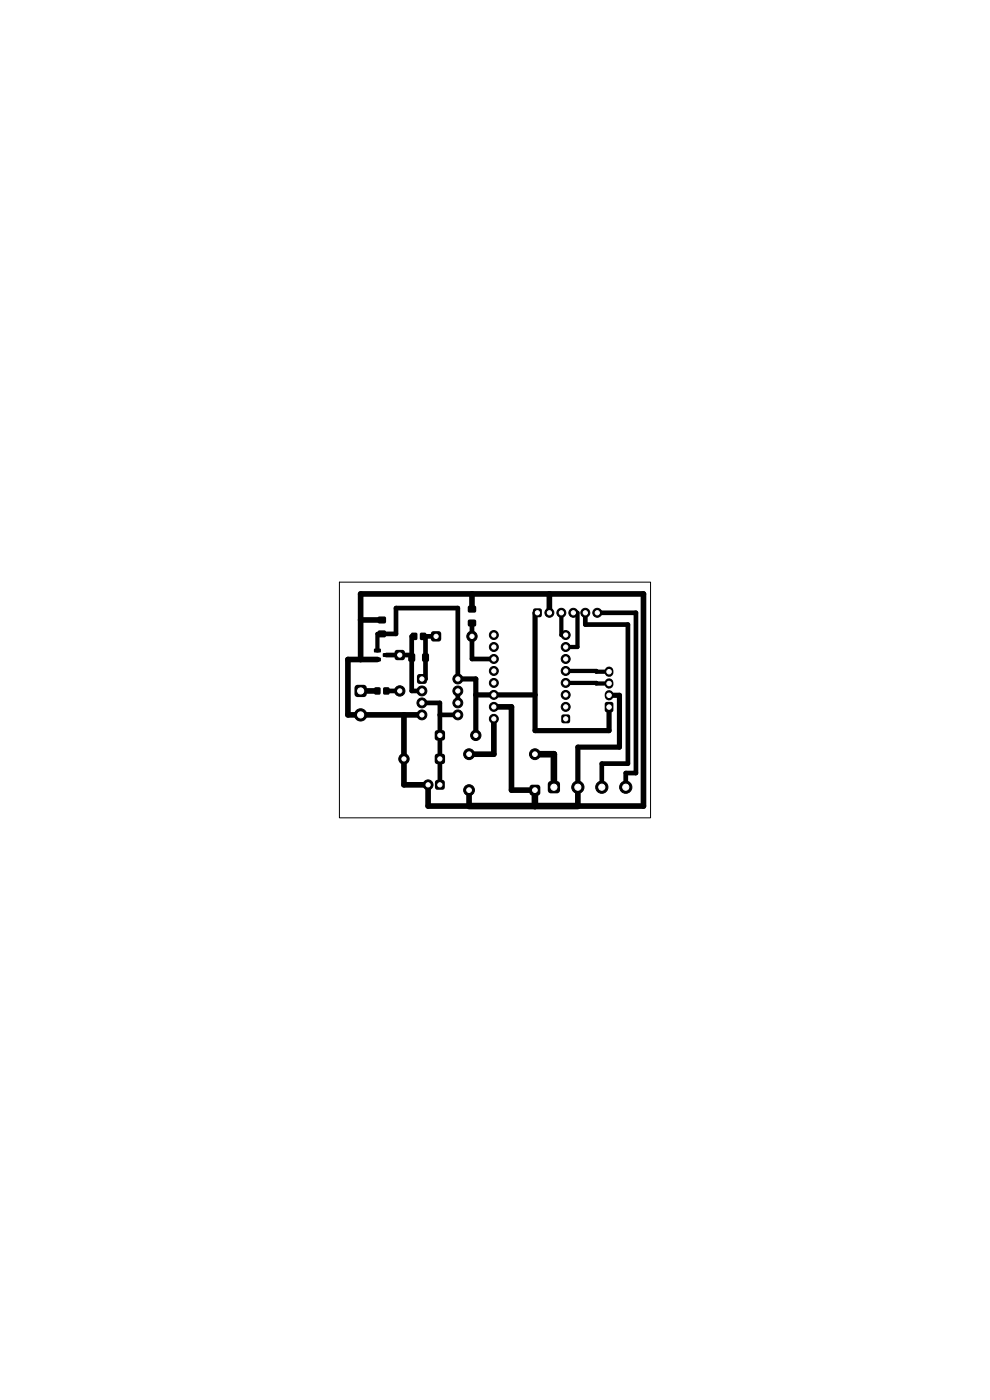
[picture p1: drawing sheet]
<svg xmlns="http://www.w3.org/2000/svg" width="210mm" height="297mm" viewBox="0 0 210 297" stroke-linecap="round" stroke-linejoin="round" font-family="sans-serif">
<g fill="#000">
<path d="M79.4 139.5h1.3l.1 .7-.2 .1h-1.2l-.1-.2zM79.4 137.6h1.3l.1 .7-.2 .1h-1.2l-.1-.2zM80.3 133.8h1.4l.2 .3-.1 1-.3 .1h-1.2l-.2-.3v-.9zM80.3 130.8h1.4l.2 .4-.1 .9-.3 .2-1.2-.1-.2-.3v-.9zM81.2 138.6h1.4l.1 .7-.2 .1h-1.2l-.1-.2zM83.9 138l.4-.1h1.1l.3 .1 .2 .4v1.1l-.2 .4-.3 .2h-1.1l-.4-.2-.2-.4v-1.1zM86.7 138.8l.3-.2h.8l.2 .2 .1 1.2-.2 .3-.9 .1-.3-.2zM87.3 134.3l.9-.1 .3 .1v1.2l-.1 .2-.9 .1-.3-.1-.1-1.1zM89.2 134.3l.9-.1 .3 .1v1.2l-.1 .2-.9 .1-.3-.1-.1-1.1zM89.6 138.8l.3-.2h.8l.2 .2 .1 1.2-.1 .3-1 .1-.3-.2zM91.6 134.1l.4-.2h1.1l.3 .2 .2 .4v1l-.2 .4-.3 .2h-1.1l-.4-.2-.2-.4v-1zM99.4 131.5h1.5l.1 .3v1l-.4 .1h-1.2l-.2-.3v-.9z"/>
<path d="M99.3 128.6l.3-.1h1.3l.1 .3v1l-.4 .2-1.2-.1-.2-.3zM113.2 129.2l.3-.2 1.3 .2 .1 .3-.1 1.3-.3 .1-1.3-.1-.1-.3zM75.5 145.4l1.6-.1 .6 .2 .1 1.7-.3 .5-1.7 .2-.5-.3-.1-1.7zM79.5 145.8h.9l.3 .1v1.1l-.1 .3-.9 .1-.3-.2v-1.1zM81.4 145.8h.9l.3 .1v1.1l-.1 .3-.9 .1-.3-.2-.1-1.1zM88.6 143.1l.4-.1h1l.4 .1 .1 .4v1.1l-.1 .3-.4 .2h-1l-.4-.2-.1-.3v-1.1zM92.4 155.1l.4-.2h1.1l.3 .2 .2 .4v1.1l-.2 .3-.3 .2h-1.1l-.4-.2-.2-.3v-1.1zM119.2 151.7l.3-.1 1.3 .1 .1 .3-.1 1.3-.3 .2-1.3-.2-.2-.3zM128.4 149l.3-.1 1.3 .1 .1 .4v1.2l-.1 .4-.3 .1-1.3-.1-.1-.4v-1.2zM92.4 165.6l.4-.1h1l.4 .1 .2 .4v1l-.2 .4-.4 .1h-1l-.4-.1-.1-.4v-1zM92.4 160.1l.4-.2h1.1l.3 .2 .2 .4v1.1l-.2 .3-.3 .2h-1.1l-.4-.2-.2-.3v-1.1zM112.5 166.6l.4-.1h1.1l.5 .1 .1 .4v1.2l-.1 .4-.5 .2h-1.1l-.4-.2-.2-.4v-1.2z"/>
<path d="M116.3 166l.5-.3 1.7 .1 .3 .5-.1 1.7-.6 .3-1.6-.1-.3-.5z"/>
</g>
<g fill="#000" stroke="#000" stroke-width=".21">
<circle cx="100.1" cy="135" r="1.1"/>
<circle cx="104.8" cy="134.7" r=".95"/>
<circle cx="104.8" cy="137.3" r=".95"/>
<circle cx="104.8" cy="139.8" r=".95"/>
<circle cx="116.5" cy="130" r=".95"/>
<circle cx="119.1" cy="130" r=".95"/>
<circle cx="120" cy="134.7" r=".95"/>
<circle cx="120" cy="137.3" r=".95"/>
<circle cx="120" cy="139.8" r=".95"/>
<circle cx="121.6" cy="130" r=".95"/>
<circle cx="124.2" cy="130" r=".95"/>
<circle cx="126.7" cy="130" r=".95"/>
<circle cx="76.5" cy="151.7" r="1.3"/>
<circle cx="84.8" cy="146.6" r="1.1"/>
<circle cx="89.5" cy="151.7" r="1.05"/>
<circle cx="89.5" cy="149.1" r="1.05"/>
<circle cx="89.5" cy="146.6" r="1.05"/>
<circle cx="97.1" cy="149.1" r="1.05"/>
<circle cx="97.1" cy="146.6" r="1.05"/>
<circle cx="97.1" cy="144" r="1.05"/>
<circle cx="97.1" cy="151.7" r="1.05"/>
<circle cx="99.5" cy="160" r="1.15"/>
<circle cx="100.9" cy="156" r="1.1"/>
<circle cx="104.8" cy="147.4" r=".95"/>
<circle cx="104.8" cy="144.9" r=".95"/>
<circle cx="104.8" cy="142.3" r=".95"/>
<circle cx="104.8" cy="150" r=".95"/>
<circle cx="104.8" cy="152.5" r=".95"/>
<circle cx="113.5" cy="160" r="1.15"/>
<circle cx="120" cy="147.4" r=".95"/>
<circle cx="120" cy="144.9" r=".95"/>
<circle cx="120" cy="150" r=".95"/>
<circle cx="120" cy="142.3" r=".95"/>
<circle cx="85.7" cy="161" r="1.1"/>
<circle cx="90.8" cy="166.5" r="1.05"/>
<circle cx="99.5" cy="167.6" r="1.15"/>
<circle cx="122.6" cy="167" r="1.3"/>
<circle cx="127.7" cy="167" r="1.3"/>
<circle cx="132.7" cy="167" r="1.3"/>
</g>
<path d="M129.2 142.3v.4M129.2 144.8v.4M129.2 147.3v.4" fill="none" stroke="#000" stroke-width="1.8"/>
<path d="M76.5 139.9v-13.9h60v45h-13.9v-4M76.5 131.5h4.5M80.1 139.9h-6.3v11.8h15.7M100.1 126v3.2M116.5 126v4M76.5 146.6h3.5M85.7 151.7v14.8h5.1v4.5h8.7v-3.4M104.8 152.5v7.5h-5.3M104.8 150h3.7v17.6h5" fill="none" stroke="#000" stroke-width="1.2"/>
<path d="M81 134.5h3v-5.5h13.1v15M81.9 139h5.4M87.8 135h-.5v11.6h2.2M89.7 135h2.8M90.3 135v9h-.8M100.1 132.2v7.6h4.7M124.2 130v2.5h9v29.5h-5.5v5M126.7 130h8.2v34h-2.2v3M81.9 146.6h2.9M89.5 149.1h3.8v17.4M93.3 151.7h3.8M97.1 146.6v2.5" fill="none" stroke="#000" stroke-width="1"/>
<path d="M81 134.5h-.9v3.5M119.1 130v4.7h.9M121.6 130h.9v7.3h-2.5M120 144.9l9.2 .1M120 142.3h6.5v.2h2.7" fill="none" stroke="#000" stroke-width=".9"/>
<path d="M114 130h-.5v25h15.7v-5M97.1 144h3.8v12M100.9 147.4h12.6M129.2 147.5h2.2v11h-8.8v8.5" fill="none" stroke="#000" stroke-width="1.1"/>
<path d="M113.5 160h4v7M99.5 171h23.1M113.5 167.6v3.4" fill="none" stroke="#000" stroke-width="1.4"/>
<path d="M72 123.5h66v50h-66z" fill="none" stroke="#000" stroke-width=".21"/>
<g fill="#fff" stroke="#fff" stroke-width=".21">
<circle cx="76.5" cy="146.6" r=".65"/>
<circle cx="76.5" cy="151.7" r=".65"/>
<circle cx="84.8" cy="139" r=".45"/>
<circle cx="84.8" cy="146.6" r=".45"/>
<circle cx="89.5" cy="144" r=".45"/>
<circle cx="89.5" cy="146.6" r=".45"/>
<circle cx="89.5" cy="149.1" r=".45"/>
<circle cx="89.5" cy="151.7" r=".45"/>
<circle cx="97.1" cy="151.7" r=".45"/>
<circle cx="97.1" cy="149.1" r=".45"/>
<circle cx="97.1" cy="146.6" r=".45"/>
<circle cx="97.1" cy="144" r=".45"/>
<circle cx="92.5" cy="135" r=".45"/>
<circle cx="100.1" cy="135" r=".45"/>
<circle cx="93.3" cy="156" r=".45"/>
<circle cx="100.9" cy="156" r=".45"/>
<circle cx="93.3" cy="161" r=".45"/>
<circle cx="85.7" cy="161" r=".45"/>
<circle cx="93.3" cy="166.5" r=".45"/>
<circle cx="90.8" cy="166.5" r=".45"/>
<circle cx="120" cy="152.5" r=".45"/>
<circle cx="120" cy="150" r=".45"/>
<circle cx="120" cy="147.4" r=".45"/>
<circle cx="120" cy="144.9" r=".45"/>
<circle cx="120" cy="142.3" r=".45"/>
<circle cx="120" cy="139.8" r=".45"/>
<circle cx="120" cy="137.3" r=".45"/>
<circle cx="120" cy="134.7" r=".45"/>
<circle cx="104.8" cy="134.7" r=".45"/>
<circle cx="104.8" cy="137.3" r=".45"/>
<circle cx="104.8" cy="139.8" r=".45"/>
<circle cx="104.8" cy="142.3" r=".45"/>
<circle cx="104.8" cy="144.9" r=".45"/>
<circle cx="104.8" cy="147.4" r=".45"/>
<circle cx="104.8" cy="150" r=".45"/>
<circle cx="104.8" cy="152.5" r=".45"/>
<circle cx="114" cy="130" r=".45"/>
<circle cx="116.5" cy="130" r=".45"/>
<circle cx="119.1" cy="130" r=".45"/>
<circle cx="121.6" cy="130" r=".45"/>
<circle cx="124.2" cy="130" r=".45"/>
<circle cx="126.7" cy="130" r=".45"/>
<circle cx="129.2" cy="150" r=".47"/>
<circle cx="129.2" cy="147.5" r=".47"/>
<circle cx="129.2" cy="145" r=".47"/>
<circle cx="129.2" cy="142.5" r=".47"/>
<circle cx="113.5" cy="167.6" r=".5"/>
<circle cx="113.5" cy="160" r=".5"/>
<circle cx="99.5" cy="167.6" r=".5"/>
<circle cx="99.5" cy="160" r=".5"/>
<circle cx="117.5" cy="167" r=".65"/>
<circle cx="122.6" cy="167" r=".65"/>
<circle cx="127.7" cy="167" r=".65"/>
<circle cx="132.7" cy="167" r=".65"/>
</g>
</svg>
